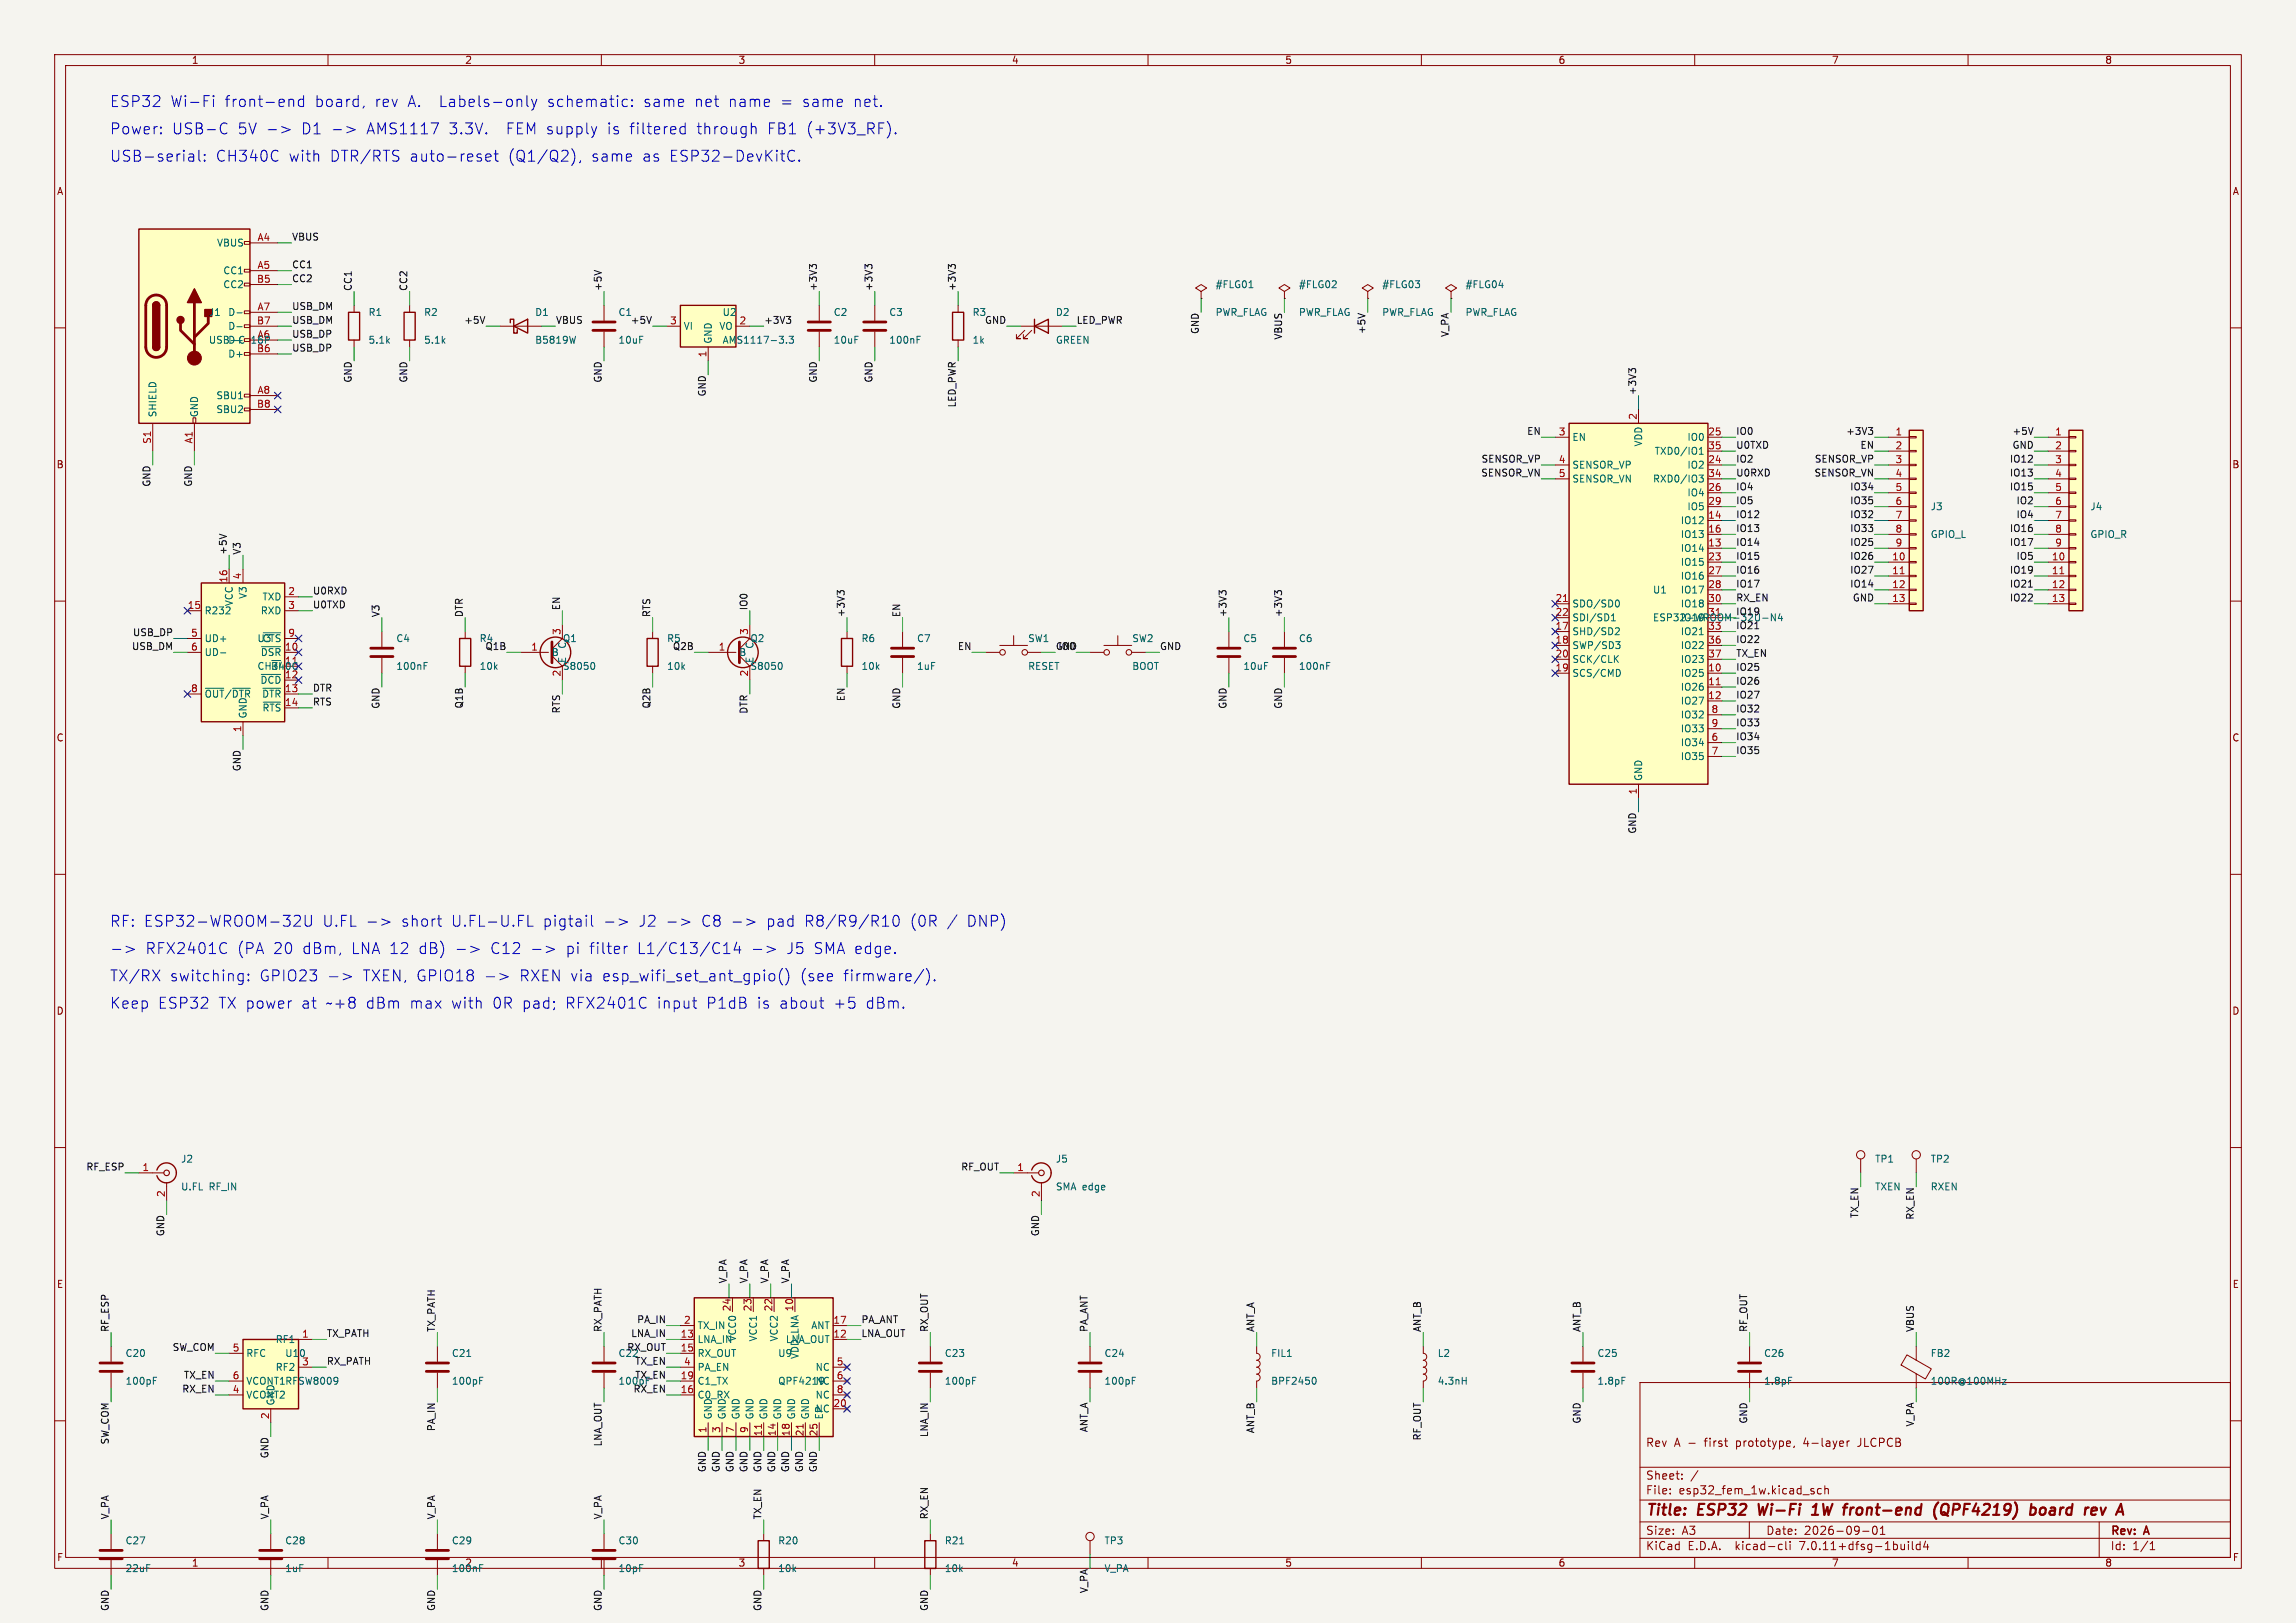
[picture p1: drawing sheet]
<svg xmlns="http://www.w3.org/2000/svg" width="420mm" height="297mm" viewBox="0 0 420 297" stroke-linecap="round" stroke-linejoin="round" font-family="sans-serif">
<defs><g id="words">
<g font-size="2.8" fill="#0000c2">
<text x="20" y="19.8">ESP32</text>
<text x="31.1" y="19.8">Wi-Fi</text>
<text x="41.1" y="19.8">front-end</text>
<text x="57.6" y="19.8">board,</text>
<text x="68.6" y="19.8">rev</text>
<text x="74.7" y="19.8">A.</text>
<text x="80.5" y="19.8">Labels-only</text>
<text x="100.4" y="19.8">schematic:</text>
<text x="118" y="19.8">same</text>
<text x="127.4" y="19.8">net</text>
<text x="133.7" y="19.8">name</text>
<text x="143.3" y="19.8">=</text>
<text x="147.3" y="19.8">same</text>
<text x="156.7" y="19.8">net.</text>
<text x="20" y="29.8">USB-serial:</text>
<text x="20" y="24.7">Power:</text>
<text x="31.4" y="24.7">USB-C</text>
<text x="39.4" y="29.8">CH340C</text>
<text x="43.4" y="24.7">5V -&gt;</text>
<text x="52.8" y="29.8">with</text>
<text x="55.2" y="24.7">D1 -&gt;</text>
<text x="60.4" y="29.8">DTR/RTS</text>
<text x="67.2" y="24.7">AMS1117</text>
<text x="75" y="29.8">auto-reset</text>
<text x="82.3" y="24.7">3.3V.</text>
<text x="92.9" y="24.7">FEM supply</text>
<text x="93" y="29.8">(Q1/Q2),</text>
<text x="108.3" y="29.8">same</text>
<text x="111.5" y="24.7">is</text>
<text x="115.6" y="24.7">filtered</text>
<text x="117.7" y="29.8">as</text>
<text x="122.7" y="29.8">ESP32-DevKitC.</text>
<text x="128" y="24.7">through</text>
<text x="141" y="24.7">FB1</text>
<text x="148.2" y="24.7">(+3V3_RF).</text>
<text x="20" y="169.7">RF: ESP32-WROOM-32U</text>
<text x="59" y="169.7">U.FL -&gt;</text>
<text x="73.5" y="169.7">short</text>
<text x="82.7" y="169.7">U.FL-U.FL</text>
<text x="99.5" y="169.7">pigtail</text>
<text x="117.1" y="169.7">J2</text>
<text x="128.7" y="169.7">C8 -&gt;</text>
<text x="140.7" y="169.7">pad</text>
<text x="147.7" y="169.7">R8/R9/R10</text>
<text x="167.1" y="169.7">(0R</text>
<text x="173.9" y="169.7">/</text>
<text x="177.6" y="169.7">DNP)</text>
<text x="20" y="179.7">TX/RX</text>
<text x="26.5" y="174.7">RFX2401C</text>
<text x="31" y="179.7">switching:</text>
<text x="43.4" y="174.7">(PA</text>
<text x="47.4" y="179.7">GPIO23</text>
<text x="50" y="174.7">20</text>
<text x="55.4" y="174.7">dBm,</text>
<text x="64.4" y="174.7">LNA 12</text>
<text x="66.4" y="179.7">TXEN, GPIO18</text>
<text x="76.8" y="174.7">dB)</text>
<text x="90" y="174.7">C12</text>
<text x="95.3" y="179.7">RXEN via</text>
<text x="104" y="174.7">pi</text>
<text x="108.3" y="174.7">filter</text>
<text x="110.5" y="179.7">esp_wifi_set_ant_gpio()</text>
<text x="117.1" y="174.7">L1/C13/C14</text>
<text x="144.6" y="174.7">J5</text>
<text x="146.8" y="179.7">(see</text>
<text x="149.6" y="174.7">SMA edge.</text>
<text x="154.7" y="179.7">firmware/).</text>
<text x="20" y="184.7">Keep</text>
<text x="28.8" y="184.7">ESP32</text>
<text x="39.9" y="184.7">TX power</text>
<text x="55.2" y="184.7">at</text>
<text x="59.7" y="184.7">~+8</text>
<text x="67.1" y="184.7">dBm</text>
<text x="75.2" y="184.7">max</text>
<text x="82.8" y="184.7">with</text>
<text x="90.4" y="184.7">0R pad;</text>
<text x="103.9" y="184.7">RFX2401C</text>
<text x="120.7" y="184.7">input</text>
<text x="129.8" y="184.7">P1dB</text>
<text x="139.1" y="184.7">is</text>
<text x="143.2" y="184.7">about</text>
<text x="153.2" y="184.7">+5</text>
<text x="159.2" y="184.7">dBm.</text>
</g>
<g font-size="2.8" fill="#840000">
<text x="301" y="277.9">Title:</text>
<text x="310.6" y="277.9">ESP32</text>
<text x="322.5" y="277.9">Wi-Fi</text>
<text x="333.2" y="277.9">1W</text>
<text x="339.7" y="277.9">front-end</text>
<text x="357" y="277.9">(QPF4219)</text>
<text x="375.4" y="277.9">board</text>
</g>
<g font-size="2.1" fill="#840000">
<text x="301" y="265">Rev</text>
<text x="306.2" y="265">A -</text>
<text x="312" y="265">first</text>
<text x="317.8" y="265">prototype,</text>
<text x="330.3" y="265">4-layer</text>
<text x="340.4" y="265">JLCPCB</text>
<text x="301" y="273.7">File:</text>
<text x="301" y="271">Sheet:</text>
<text x="307.1" y="273.7">esp32_fem_1w.kicad_sch</text>
<text x="301" y="281.1">Size:</text>
<text x="307.6" y="281.1">A3</text>
<text x="323" y="281.1">Date:</text>
<text x="330" y="281.1">2026-09-01</text>
<text x="386" y="281.3">Rev:</text>
<text x="392.4" y="281.3">A</text>
<text x="301" y="283.9">KiCad</text>
<text x="308.7" y="283.9">E.D.A.</text>
<text x="317.6" y="283.9">kicad-cli</text>
<text x="329.5" y="283.9">7.0.11+dfsg-1build4</text>
<text x="386" y="283.9">Id:</text>
<text x="390.1" y="283.9">1/1</text>
</g>
<g font-size="1.8" fill="#840000">
<text x="35" y="11.9">1</text>
<text x="85" y="11.9">2</text>
<text x="135" y="11.9">3</text>
<text x="185" y="11.9">4</text>
<text x="235" y="11.9">5</text>
<text x="285" y="11.9">6</text>
<text x="335" y="11.9">7</text>
<text x="385" y="11.9">8</text>
<text x="10.3" y="35.9">A</text>
<text x="408.3" y="35.9">A</text>
<text x="10.3" y="85.9">B</text>
<text x="408.2" y="85.9">B</text>
<text x="10.3" y="135.9">C</text>
<text x="408.2" y="135.9">C</text>
<text x="10.3" y="185.9">D</text>
<text x="408.2" y="185.9">D</text>
<text x="10.3" y="235.9">E</text>
<text x="408.3" y="235.9">E</text>
<text x="10.3" y="285.9">F</text>
<text x="35" y="286.9">1</text>
<text x="135" y="286.9">3</text>
<text x="185" y="286.9">4</text>
<text x="235" y="286.9">5</text>
<text x="285" y="286.9">6</text>
<text x="335" y="286.9">7</text>
<text x="385" y="286.9">8</text>
<text x="408.3" y="285.9">F</text>
</g>
<g font-size="1.8" fill="#006464">
<text x="39.6" y="45.3">VBUS</text>
<text x="40.8" y="50.4">CC1</text>
<text x="40.8" y="52.9">CC2</text>
<text x="222.3" y="52.9">#FLG01</text>
<text x="237.5" y="52.9">#FLG02</text>
<text x="252.7" y="52.9">#FLG03</text>
<text x="268" y="52.9">#FLG04</text>
<text x="38.1" y="58">J1</text>
<text x="41.7" y="58">D-</text>
<text x="67.3" y="58">R1</text>
<text x="77.5" y="58">R2</text>
<text x="97.8" y="58">D1</text>
<text x="113" y="58">C1</text>
<text x="132.1" y="58">U2</text>
<text x="152.4" y="58">C2</text>
<text x="162.6" y="58">C3</text>
<text x="193" y="58">D2</text>
<text x="222.3" y="58">PWR_FLAG</text>
<text x="237.5" y="58">PWR_FLAG</text>
<text x="252.7" y="58">PWR_FLAG</text>
<text x="268" y="58">PWR_FLAG</text>
<text x="38.1" y="63.1">USB-C</text>
<text x="41.7" y="63.1">D+</text>
<text x="41.7" y="65.6">D+</text>
<text x="41.7" y="60.6">D-</text>
<text x="45.9" y="63.1">16P</text>
<text x="46.9" y="64.5">B6</text>
<text x="47" y="62">A6</text>
<text x="67.3" y="63.1">5.1k</text>
<text x="77.5" y="63.1">5.1k</text>
<text x="97.8" y="63.1">B5819W</text>
<text x="113" y="63.1">10uF</text>
<text x="125" y="60.6">VI</text>
<text x="130.4" y="63" transform="rotate(-90 130.4 63)">GND</text>
<text x="131.5" y="60.6">VO</text>
<text x="132.1" y="63.1">AMS1117-3.3</text>
<text x="152.4" y="63.1">10uF</text>
<text x="162.6" y="63.1">100nF</text>
<text x="177.8" y="63.1">1k</text>
<text x="193" y="63.1">GREEN</text>
<text x="28.8" y="76.5" transform="rotate(-90 28.8 76.5)">SHIELD</text>
<text x="36.4" y="76.5" transform="rotate(-90 36.4 76.5)">GND</text>
<text x="39.5" y="73.3">SBU1</text>
<text x="39.5" y="75.8">SBU2</text>
<text x="287.5" y="80.9">EN</text>
<text x="300.6" y="81.8" transform="rotate(-90 300.6 81.8)">VDD</text>
<text x="302.6" y="83.4">TXD0/IO1</text>
<text x="308.6" y="80.9">IO0</text>
<text x="287.5" y="86">SENSOR_VP</text>
<text x="287.5" y="88.5">SENSOR_VN</text>
<text x="302.3" y="88.5">RXD0/IO3</text>
<text x="308.6" y="86">IO2</text>
<text x="308.6" y="91">IO4</text>
<text x="308.6" y="93.6">IO5</text>
<text x="353.1" y="93.6">J3</text>
<text x="382.3" y="93.6">J4</text>
<text x="307.4" y="101.2">IO14</text>
<text x="307.4" y="96.1">IO12</text>
<text x="307.4" y="98.7">IO13</text>
<text x="353.1" y="98.7">GPIO_L</text>
<text x="382.3" y="98.7">GPIO_R</text>
<text x="307.4" y="103.7">IO15</text>
<text x="307.4" y="106.3">IO16</text>
<text x="37.3" y="112.6">R232</text>
<text x="42.8" y="111" transform="rotate(-90 42.8 111)">VCC</text>
<text x="45.3" y="109.7" transform="rotate(-90 45.3 109.7)">V3</text>
<text x="47.6" y="112.6">RXD</text>
<text x="47.9" y="110.1">TXD</text>
<text x="287.5" y="111.4">SDO/SD0</text>
<text x="287.5" y="113.9">SDI/SD1</text>
<text x="302.3" y="108.8">U1</text>
<text x="307.4" y="108.8">IO17</text>
<text x="307.4" y="111.4">IO18</text>
<text x="307.4" y="113.9">IO19</text>
<text x="312.4" y="112.8">31</text>
<text x="37.3" y="117.7">UD+</text>
<text x="47" y="117.7">U3</text>
<text x="47.9" y="117.7">~{CTS}</text>
<text x="72.4" y="117.7">C4</text>
<text x="102.9" y="117.7">Q1</text>
<text x="103.7" y="118.8" transform="rotate(-90 103.7 118.8)">C</text>
<text x="137.2" y="117.7">Q2</text>
<text x="138" y="118.8" transform="rotate(-90 138 118.8)">C</text>
<text x="157.5" y="117.7">R6</text>
<text x="167.6" y="117.7">C7</text>
<text x="188" y="117.7">SW1</text>
<text x="207" y="117.7">SW2</text>
<text x="227.3" y="117.7">C5</text>
<text x="237.5" y="117.7">C6</text>
<text x="287.5" y="116.4">SHD/SD2</text>
<text x="287.5" y="119">SWP/SD3</text>
<text x="307.4" y="116.4">IO21</text>
<text x="307.4" y="119">IO22</text>
<text x="312.4" y="115.3">33</text>
<text x="37.3" y="120.2">UD-</text>
<text x="47" y="122.8">CH340C</text>
<text x="47.5" y="125.3">~{DCD}</text>
<text x="47.6" y="120.2">~{DSR}</text>
<text x="49.5" y="122.8">~{RI}</text>
<text x="52" y="121.7">11</text>
<text x="52" y="124.2">12</text>
<text x="72.4" y="122.8">100nF</text>
<text x="87.6" y="122.8">10k</text>
<text x="100.8" y="120.2">B</text>
<text x="102.9" y="122.8">S8050</text>
<text x="103.7" y="121.4" transform="rotate(-90 103.7 121.4)">E</text>
<text x="121.9" y="122.8">10k</text>
<text x="135.1" y="120.2">B</text>
<text x="137.2" y="122.8">S8050</text>
<text x="138" y="121.4" transform="rotate(-90 138 121.4)">E</text>
<text x="157.5" y="122.8">10k</text>
<text x="167.6" y="122.8">1uF</text>
<text x="188" y="122.8">RESET</text>
<text x="207" y="122.8">BOOT</text>
<text x="227.3" y="122.8">10uF</text>
<text x="237.5" y="122.8">100nF</text>
<text x="287.5" y="124.1">SCS/CMD</text>
<text x="287.5" y="121.5">SCK/CLK</text>
<text x="307.4" y="124.1">IO25</text>
<text x="307.4" y="121.5">IO23</text>
<text x="37.3" y="127.9">~{OUT}/~{DTR}</text>
<text x="45.3" y="131.6" transform="rotate(-90 45.3 131.6)">GND</text>
<text x="47.9" y="127.9">~{DTR}</text>
<text x="47.9" y="130.4">~{RTS}</text>
<text x="307.4" y="126.6">IO26</text>
<text x="307.4" y="129.1">IO27</text>
<text x="307.4" y="131.7">IO32</text>
<text x="307.4" y="136.8">IO34</text>
<text x="307.4" y="134.2">IO33</text>
<text x="300.6" y="143" transform="rotate(-90 300.6 143)">GND</text>
<text x="307.4" y="139.3">IO35</text>
<text x="33" y="213">J2</text>
<text x="193" y="213">J5</text>
<text x="342.9" y="213">TP1</text>
<text x="353.1" y="213">TP2</text>
<text x="33" y="218">U.FL</text>
<text x="38.3" y="218">RF_IN</text>
<text x="193" y="218">SMA edge</text>
<text x="342.9" y="218">TXEN</text>
<text x="353.1" y="218">RXEN</text>
<text x="50.3" y="246">RF1</text>
<text x="127.5" y="246">LNA_IN</text>
<text x="127.5" y="243.4">TX_IN</text>
<text x="134.8" y="245.6" transform="rotate(-90 134.8 245.6)">VCC0</text>
<text x="138.7" y="245.6" transform="rotate(-90 138.7 245.6)">VCC1</text>
<text x="142.5" y="245.6" transform="rotate(-90 142.5 245.6)">VCC2</text>
<text x="143.6" y="246">LNA_OUT</text>
<text x="148.3" y="243.4">ANT</text>
<text x="22.9" y="248.5">C20</text>
<text x="45" y="248.5">RFC</text>
<text x="50.3" y="251.1">RF2</text>
<text x="52.1" y="248.5">U10</text>
<text x="55.2" y="249.9">3</text>
<text x="82.6" y="248.5">C21</text>
<text x="113" y="248.5">C22</text>
<text x="127.5" y="248.5">RX_OUT</text>
<text x="127.5" y="251.1">PA_EN</text>
<text x="142.2" y="248.5">U9</text>
<text x="146.3" y="248.8" transform="rotate(-90 146.3 248.8)">VDD_LNA</text>
<text x="149.1" y="251.1">NC</text>
<text x="172.7" y="248.5">C23</text>
<text x="201.9" y="248.5">C24</text>
<text x="232.4" y="248.5">FIL1</text>
<text x="262.9" y="248.5">L2</text>
<text x="292.1" y="248.5">C25</text>
<text x="322.6" y="248.5">C26</text>
<text x="353.1" y="248.5">FB2</text>
<text x="22.9" y="253.6">100pF</text>
<text x="45" y="256.1">VCONT2</text>
<text x="45" y="253.6">VCONT1RFSW8009</text>
<text x="50.4" y="257.3" transform="rotate(-90 50.4 257.3)">GND</text>
<text x="82.6" y="253.6">100pF</text>
<text x="127.5" y="256.1">C0_RX</text>
<text x="127.5" y="253.6">C1_TX</text>
<text x="142.2" y="253.6">QPF4219NC</text>
<text x="149.1" y="256.1">NC</text>
<text x="172.7" y="253.6">100pF</text>
<text x="201.9" y="253.6">100pF</text>
<text x="232.4" y="253.6">BPF2450</text>
<text x="262.9" y="253.6">4.3nH</text>
<text x="292.1" y="253.6">1.8pF</text>
<text x="322.6" y="253.6">1.8pF</text>
<text x="353.1" y="253.6">100R@100MHz</text>
<text x="130.4" y="259.8" transform="rotate(-90 130.4 259.8)">GND</text>
<text x="132.9" y="259.8" transform="rotate(-90 132.9 259.8)">GND</text>
<text x="135.5" y="259.8" transform="rotate(-90 135.5 259.8)">GND</text>
<text x="138" y="259.8" transform="rotate(-90 138 259.8)">GND</text>
<text x="140.6" y="259.8" transform="rotate(-90 140.6 259.8)">GND</text>
<text x="143.1" y="259.8" transform="rotate(-90 143.1 259.8)">GND</text>
<text x="145.6" y="259.8" transform="rotate(-90 145.6 259.8)">GND</text>
<text x="148.2" y="259.8" transform="rotate(-90 148.2 259.8)">GND</text>
<text x="149.1" y="258.7">NC</text>
<text x="150.7" y="259.8" transform="rotate(-90 150.7 259.8)">EP</text>
<text x="22.9" y="282.8">C27</text>
<text x="22.9" y="287.9">22uF</text>
<text x="52.1" y="287.9">1uF</text>
<text x="52.1" y="282.8">C28</text>
<text x="82.6" y="287.9">100nF</text>
<text x="82.6" y="282.8">C29</text>
<text x="85" y="286.9">2</text>
<text x="113" y="282.8">C30</text>
<text x="113" y="287.9">10pF</text>
<text x="142.2" y="287.9">10k</text>
<text x="142.2" y="282.8">R20</text>
<text x="172.7" y="287.9">10k</text>
<text x="172.7" y="282.8">R21</text>
<text x="201.9" y="282.8">TP3</text>
<text x="201.9" y="287.9">V_PA</text>
</g>
<g font-size="1.8" fill="#a90000">
<text x="47" y="44.2">A4</text>
<text x="46.9" y="51.8">B5</text>
<text x="47" y="49.3">A5</text>
<text x="46.9" y="59.4">B7</text>
<text x="47" y="56.9">A7</text>
<text x="122.5" y="59.4">3</text>
<text x="135.2" y="59.4">2</text>
<text x="129.3" y="65.5" transform="rotate(-90 129.3 65.5)">1</text>
<text x="46.9" y="74.7">B8</text>
<text x="47" y="72.1">A8</text>
<text x="299.5" y="76.9" transform="rotate(-90 299.5 76.9)">2</text>
<text x="27.7" y="81.3" transform="rotate(-90 27.7 81.3)">S1</text>
<text x="35.3" y="81.3" transform="rotate(-90 35.3 81.3)">A1</text>
<text x="285" y="79.8">3</text>
<text x="312.4" y="79.8">25</text>
<text x="312.4" y="82.3">35</text>
<text x="346.6" y="79.8">1</text>
<text x="346.6" y="82.3">2</text>
<text x="375.8" y="79.8">1</text>
<text x="375.8" y="82.3">2</text>
<text x="285" y="84.8">4</text>
<text x="285" y="87.4">5</text>
<text x="312.4" y="84.8">24</text>
<text x="312.4" y="89.9">26</text>
<text x="312.4" y="87.4">34</text>
<text x="346.6" y="84.8">3</text>
<text x="346.6" y="87.4">4</text>
<text x="346.6" y="89.9">5</text>
<text x="375.8" y="84.8">3</text>
<text x="375.8" y="87.4">4</text>
<text x="375.8" y="89.9">5</text>
<text x="312.4" y="95">14</text>
<text x="312.4" y="92.5">29</text>
<text x="346.6" y="92.5">6</text>
<text x="346.6" y="95">7</text>
<text x="375.8" y="92.5">6</text>
<text x="375.8" y="95">7</text>
<text x="312.4" y="100.1">13</text>
<text x="312.4" y="97.5">16</text>
<text x="346.6" y="97.5">8</text>
<text x="346.6" y="100.1">9</text>
<text x="375.8" y="97.5">8</text>
<text x="375.8" y="100.1">9</text>
<text x="41.7" y="106.7" transform="rotate(-90 41.7 106.7)">16</text>
<text x="44.2" y="106.1" transform="rotate(-90 44.2 106.1)">4</text>
<text x="312.4" y="102.6">23</text>
<text x="312.4" y="105.2">27</text>
<text x="312.4" y="107.7">28</text>
<text x="346" y="102.6">10</text>
<text x="346" y="105.2">11</text>
<text x="346" y="107.7">12</text>
<text x="375.2" y="102.6">10</text>
<text x="375.2" y="105.2">11</text>
<text x="375.2" y="107.7">12</text>
<text x="34.2" y="111.5">15</text>
<text x="52.6" y="109">2</text>
<text x="52.6" y="111.5">3</text>
<text x="284.4" y="110.2">21</text>
<text x="284.4" y="112.8">22</text>
<text x="312.4" y="110.2">30</text>
<text x="346" y="110.2">13</text>
<text x="375.2" y="110.2">13</text>
<text x="34.9" y="116.6">5</text>
<text x="34.9" y="119.1">6</text>
<text x="52" y="119.1">10</text>
<text x="52.6" y="116.6">9</text>
<text x="97.1" y="119.1">1</text>
<text x="102.6" y="116.3" transform="rotate(-90 102.6 116.3)">3</text>
<text x="131.4" y="119.1">1</text>
<text x="136.9" y="116.3" transform="rotate(-90 136.9 116.3)">3</text>
<text x="284.4" y="115.3">17</text>
<text x="284.4" y="117.9">18</text>
<text x="312.4" y="117.9">36</text>
<text x="102.6" y="123.9" transform="rotate(-90 102.6 123.9)">2</text>
<text x="136.9" y="123.9" transform="rotate(-90 136.9 123.9)">2</text>
<text x="284.4" y="122.9">19</text>
<text x="284.4" y="120.4">20</text>
<text x="312.4" y="122.9">10</text>
<text x="312.4" y="125.5">11</text>
<text x="312.4" y="120.4">37</text>
<text x="34.9" y="126.7">8</text>
<text x="52" y="126.7">13</text>
<text x="52" y="129.3">14</text>
<text x="312.4" y="128">12</text>
<text x="313" y="130.6">8</text>
<text x="44.2" y="134.1" transform="rotate(-90 44.2 134.1)">1</text>
<text x="313" y="135.6">6</text>
<text x="313" y="133.1">9</text>
<text x="313" y="138.2">7</text>
<text x="299.5" y="145.5" transform="rotate(-90 299.5 145.5)">1</text>
<text x="26" y="214.4">1</text>
<text x="186" y="214.4">1</text>
<text x="30.2" y="219.1" transform="rotate(-90 30.2 219.1)">2</text>
<text x="190.2" y="219.1" transform="rotate(-90 190.2 219.1)">2</text>
<text x="55.2" y="244.9">1</text>
<text x="124.4" y="244.9">13</text>
<text x="125" y="242.3">2</text>
<text x="133.7" y="240.1" transform="rotate(-90 133.7 240.1)">24</text>
<text x="137.5" y="240.1" transform="rotate(-90 137.5 240.1)">23</text>
<text x="141.3" y="240.1" transform="rotate(-90 141.3 240.1)">22</text>
<text x="145.2" y="240.1" transform="rotate(-90 145.2 240.1)">10</text>
<text x="152.4" y="244.9">12</text>
<text x="152.4" y="242.3">17</text>
<text x="42.5" y="247.4">5</text>
<text x="124.4" y="247.4">15</text>
<text x="125" y="249.9">4</text>
<text x="153" y="249.9">5</text>
<text x="42.5" y="255">4</text>
<text x="42.5" y="252.5">6</text>
<text x="124.4" y="255">16</text>
<text x="124.4" y="252.5">19</text>
<text x="152.4" y="257.6">20</text>
<text x="153" y="252.5">6</text>
<text x="153" y="255">8</text>
<text x="49.3" y="259.8" transform="rotate(-90 49.3 259.8)">2</text>
<text x="129.3" y="262.3" transform="rotate(-90 129.3 262.3)">1</text>
<text x="131.8" y="262.3" transform="rotate(-90 131.8 262.3)">3</text>
<text x="134.4" y="262.3" transform="rotate(-90 134.4 262.3)">7</text>
<text x="136.9" y="262.3" transform="rotate(-90 136.9 262.3)">9</text>
<text x="139.4" y="262.9" transform="rotate(-90 139.4 262.9)">11</text>
<text x="142" y="262.9" transform="rotate(-90 142 262.9)">14</text>
<text x="144.5" y="262.9" transform="rotate(-90 144.5 262.9)">18</text>
<text x="147.1" y="262.9" transform="rotate(-90 147.1 262.9)">21</text>
<text x="149.6" y="262.9" transform="rotate(-90 149.6 262.9)">25</text>
</g>
<g font-size="1.8" fill="#0f0f0f">
<text x="53.3" y="44.1">VBUS</text>
<text x="53.3" y="51.7">CC2</text>
<text x="53.3" y="49.2">CC1</text>
<text x="64.4" y="53.3" transform="rotate(-90 64.4 53.3)">CC1</text>
<text x="74.6" y="53.3" transform="rotate(-90 74.6 53.3)">CC2</text>
<text x="110.1" y="53.3" transform="rotate(-90 110.1 53.3)">+5V</text>
<text x="149.5" y="53.3" transform="rotate(-90 149.5 53.3)">+3V3</text>
<text x="159.7" y="53.3" transform="rotate(-90 159.7 53.3)">+3V3</text>
<text x="174.9" y="53.3" transform="rotate(-90 174.9 53.3)">+3V3</text>
<text x="53.3" y="59.3">USB_DM</text>
<text x="53.3" y="56.8">USB_DM</text>
<text x="84.8" y="59.3">+5V</text>
<text x="101.6" y="59.3">VBUS</text>
<text x="115.3" y="59.3">+5V</text>
<text x="139.7" y="59.3">+3V3</text>
<text x="177.8" y="58">R3</text>
<text x="180.1" y="59.3">GND</text>
<text x="196.8" y="59.3">LED_PWR</text>
<text x="53.3" y="64.4">USB_DP</text>
<text x="53.3" y="61.9">USB_DP</text>
<text x="219.4" y="61.2" transform="rotate(-90 219.4 61.2)">GND</text>
<text x="234.6" y="62.3" transform="rotate(-90 234.6 62.3)">VBUS</text>
<text x="249.8" y="61.2" transform="rotate(-90 249.8 61.2)">+5V</text>
<text x="265.1" y="61.8" transform="rotate(-90 265.1 61.8)">V_PA</text>
<text x="64.4" y="70.1" transform="rotate(-90 64.4 70.1)">GND</text>
<text x="74.6" y="70.1" transform="rotate(-90 74.6 70.1)">GND</text>
<text x="110.1" y="70.1" transform="rotate(-90 110.1 70.1)">GND</text>
<text x="149.5" y="70.1" transform="rotate(-90 149.5 70.1)">GND</text>
<text x="159.7" y="70.1" transform="rotate(-90 159.7 70.1)">GND</text>
<text x="129.2" y="72.7" transform="rotate(-90 129.2 72.7)">GND</text>
<text x="174.9" y="74.6" transform="rotate(-90 174.9 74.6)">LED_PWR</text>
<text x="299.4" y="72.4" transform="rotate(-90 299.4 72.4)">+3V3</text>
<text x="279.3" y="79.7">EN</text>
<text x="317.5" y="82.2">U0TXD</text>
<text x="317.5" y="79.7">IO0</text>
<text x="337.6" y="79.7">+3V3</text>
<text x="340.2" y="82.2">EN</text>
<text x="368" y="79.7">+5V</text>
<text x="368" y="82.2">GND</text>
<text x="27.6" y="89.2" transform="rotate(-90 27.6 89.2)">GND</text>
<text x="35.2" y="89.2" transform="rotate(-90 35.2 89.2)">GND</text>
<text x="270.9" y="87.3">SENSOR_VN</text>
<text x="270.9" y="84.7">SENSOR_VP</text>
<text x="317.5" y="89.8">IO4</text>
<text x="317.5" y="87.3">U0RXD</text>
<text x="317.5" y="84.7">IO2</text>
<text x="331.8" y="87.3">SENSOR_VN</text>
<text x="331.9" y="84.7">SENSOR_VP</text>
<text x="338.3" y="89.8">IO34</text>
<text x="367.6" y="87.3">IO13</text>
<text x="367.6" y="89.8">IO15</text>
<text x="367.6" y="84.7">IO12</text>
<text x="317.5" y="94.9">IO12</text>
<text x="317.5" y="92.4">IO5</text>
<text x="338.3" y="92.4">IO35</text>
<text x="338.3" y="94.9">IO32</text>
<text x="368.8" y="92.4">IO2</text>
<text x="368.8" y="94.9">IO4</text>
<text x="41.6" y="101.6" transform="rotate(-90 41.6 101.6)">+5V</text>
<text x="44.1" y="101.6" transform="rotate(-90 44.1 101.6)">V3</text>
<text x="317.5" y="97.4">IO13</text>
<text x="317.5" y="100">IO14</text>
<text x="338.3" y="97.4">IO33</text>
<text x="338.3" y="100">IO25</text>
<text x="367.6" y="100">IO17</text>
<text x="367.6" y="97.4">IO16</text>
<text x="317.5" y="105.1">IO16</text>
<text x="317.5" y="107.6">IO17</text>
<text x="317.5" y="102.5">IO15</text>
<text x="338.3" y="105.1">IO27</text>
<text x="338.3" y="107.6">IO14</text>
<text x="338.3" y="102.5">IO26</text>
<text x="367.6" y="105.1">IO19</text>
<text x="367.6" y="107.6">IO21</text>
<text x="368.8" y="102.5">IO5</text>
<text x="57.1" y="111.4">U0TXD</text>
<text x="57.1" y="108.9">U0RXD</text>
<text x="69.5" y="113" transform="rotate(-90 69.5 113)">V3</text>
<text x="84.7" y="113" transform="rotate(-90 84.7 113)">DTR</text>
<text x="102.5" y="111.8" transform="rotate(-90 102.5 111.8)">EN</text>
<text x="119" y="113" transform="rotate(-90 119 113)">RTS</text>
<text x="136.8" y="111.8" transform="rotate(-90 136.8 111.8)">IO0</text>
<text x="154.6" y="113" transform="rotate(-90 154.6 113)">+3V3</text>
<text x="164.8" y="113" transform="rotate(-90 164.8 113)">EN</text>
<text x="224.4" y="113" transform="rotate(-90 224.4 113)">+3V3</text>
<text x="234.6" y="113" transform="rotate(-90 234.6 113)">+3V3</text>
<text x="317.5" y="110.1">RX_EN</text>
<text x="317.5" y="112.7">IO19</text>
<text x="338.8" y="110.1">GND</text>
<text x="367.6" y="110.1">IO22</text>
<text x="24" y="119">USB_DM</text>
<text x="24.2" y="116.5">USB_DP</text>
<text x="87.6" y="117.7">R4</text>
<text x="88.7" y="119">Q1B</text>
<text x="121.9" y="117.7">R5</text>
<text x="123" y="119">Q2B</text>
<text x="175.1" y="119">EN</text>
<text x="193.5" y="119">IO0</text>
<text x="212.1" y="119">GND</text>
<text x="317.5" y="115.2">IO21</text>
<text x="317.5" y="117.8">IO22</text>
<text x="317.5" y="122.8">IO25</text>
<text x="317.5" y="125.4">IO26</text>
<text x="317.5" y="120.3">TX_EN</text>
<text x="57.1" y="126.7">DTR</text>
<text x="57.1" y="129.2">RTS</text>
<text x="69.5" y="129.8" transform="rotate(-90 69.5 129.8)">GND</text>
<text x="84.7" y="129.7" transform="rotate(-90 84.7 129.7)">Q1B</text>
<text x="102.5" y="130.7" transform="rotate(-90 102.5 130.7)">RTS</text>
<text x="119" y="129.7" transform="rotate(-90 119 129.7)">Q2B</text>
<text x="136.8" y="130.7" transform="rotate(-90 136.8 130.7)">DTR</text>
<text x="154.6" y="128.4" transform="rotate(-90 154.6 128.4)">EN</text>
<text x="164.8" y="129.8" transform="rotate(-90 164.8 129.8)">GND</text>
<text x="224.4" y="129.8" transform="rotate(-90 224.4 129.8)">GND</text>
<text x="234.6" y="129.8" transform="rotate(-90 234.6 129.8)">GND</text>
<text x="317.5" y="127.9">IO27</text>
<text x="317.5" y="130.5">IO32</text>
<text x="317.5" y="135.5">IO34</text>
<text x="317.5" y="133">IO33</text>
<text x="44.1" y="141.2" transform="rotate(-90 44.1 141.2)">GND</text>
<text x="317.5" y="138.1">IO35</text>
<text x="299.4" y="152.7" transform="rotate(-90 299.4 152.7)">GND</text>
<text x="15.7" y="214.3">RF_ESP</text>
<text x="175.7" y="214.3">RF_OUT</text>
<text x="30.1" y="226.3" transform="rotate(-90 30.1 226.3)">GND</text>
<text x="190.2" y="226.3" transform="rotate(-90 190.2 226.3)">GND</text>
<text x="340" y="223" transform="rotate(-90 340 223)">TX_EN</text>
<text x="350.2" y="223.3" transform="rotate(-90 350.2 223.3)">RX_EN</text>
<text x="133" y="234.9" transform="rotate(-90 133 234.9)">V_PA</text>
<text x="136.8" y="234.9" transform="rotate(-90 136.8 234.9)">V_PA</text>
<text x="140.6" y="234.9" transform="rotate(-90 140.6 234.9)">V_PA</text>
<text x="144.4" y="234.9" transform="rotate(-90 144.4 234.9)">V_PA</text>
<text x="20" y="243.8" transform="rotate(-90 20 243.8)">RF_ESP</text>
<text x="59.7" y="244.8">TX_PATH</text>
<text x="79.7" y="243.8" transform="rotate(-90 79.7 243.8)">TX_PATH</text>
<text x="110.1" y="243.8" transform="rotate(-90 110.1 243.8)">RX_PATH</text>
<text x="115.4" y="244.8">LNA_IN</text>
<text x="116.5" y="242.2">PA_IN</text>
<text x="157.5" y="242.2">PA_ANT</text>
<text x="157.5" y="244.8">LNA_OUT</text>
<text x="169.8" y="243.8" transform="rotate(-90 169.8 243.8)">RX_OUT</text>
<text x="199" y="243.8" transform="rotate(-90 199 243.8)">PA_ANT</text>
<text x="229.5" y="243.8" transform="rotate(-90 229.5 243.8)">ANT_A</text>
<text x="260" y="243.8" transform="rotate(-90 260 243.8)">ANT_B</text>
<text x="289.2" y="243.8" transform="rotate(-90 289.2 243.8)">ANT_B</text>
<text x="319.7" y="243.8" transform="rotate(-90 319.7 243.8)">RF_OUT</text>
<text x="350.2" y="243.8" transform="rotate(-90 350.2 243.8)">VBUS</text>
<text x="31.5" y="247.3">SW_COM</text>
<text x="59.7" y="249.8">RX_PATH</text>
<text x="114.6" y="247.3">RX_OUT</text>
<text x="116.1" y="249.8">TX_EN</text>
<text x="33.2" y="254.9">RX_EN</text>
<text x="33.5" y="252.4">TX_EN</text>
<text x="113" y="253.6">100pF</text>
<text x="115.8" y="254.9">RX_EN</text>
<text x="116.1" y="252.4">TX_EN</text>
<text x="79.7" y="262" transform="rotate(-90 79.7 262)">PA_IN</text>
<text x="169.8" y="263.1" transform="rotate(-90 169.8 263.1)">LNA_IN</text>
<text x="199" y="262.2" transform="rotate(-90 199 262.2)">ANT_A</text>
<text x="229.5" y="262.4" transform="rotate(-90 229.5 262.4)">ANT_B</text>
<text x="260" y="263.7" transform="rotate(-90 260 263.7)">RF_OUT</text>
<text x="289.2" y="260.6" transform="rotate(-90 289.2 260.6)">GND</text>
<text x="319.7" y="260.6" transform="rotate(-90 319.7 260.6)">GND</text>
<text x="350.2" y="261.2" transform="rotate(-90 350.2 261.2)">V_PA</text>
<text x="20" y="264.4" transform="rotate(-90 20 264.4)">SW_COM</text>
<text x="49.2" y="267" transform="rotate(-90 49.2 267)">GND</text>
<text x="110.1" y="264.8" transform="rotate(-90 110.1 264.8)">LNA_OUT</text>
<text x="129.2" y="269.5" transform="rotate(-90 129.2 269.5)">GND</text>
<text x="131.7" y="269.5" transform="rotate(-90 131.7 269.5)">GND</text>
<text x="134.3" y="269.5" transform="rotate(-90 134.3 269.5)">GND</text>
<text x="136.8" y="269.5" transform="rotate(-90 136.8 269.5)">GND</text>
<text x="139.4" y="269.5" transform="rotate(-90 139.4 269.5)">GND</text>
<text x="141.9" y="269.5" transform="rotate(-90 141.9 269.5)">GND</text>
<text x="144.4" y="269.5" transform="rotate(-90 144.4 269.5)">GND</text>
<text x="147" y="269.5" transform="rotate(-90 147 269.5)">GND</text>
<text x="149.5" y="269.5" transform="rotate(-90 149.5 269.5)">GND</text>
<text x="20" y="278.1" transform="rotate(-90 20 278.1)">V_PA</text>
<text x="49.2" y="278.1" transform="rotate(-90 49.2 278.1)">V_PA</text>
<text x="79.7" y="278.1" transform="rotate(-90 79.7 278.1)">V_PA</text>
<text x="110.1" y="278.1" transform="rotate(-90 110.1 278.1)">V_PA</text>
<text x="139.4" y="278.1" transform="rotate(-90 139.4 278.1)">TX_EN</text>
<text x="169.8" y="278.1" transform="rotate(-90 169.8 278.1)">RX_EN</text>
<text x="199" y="291.6" transform="rotate(-90 199 291.6)">V_PA</text>
<text x="20" y="294.9" transform="rotate(-90 20 294.9)">GND</text>
<text x="49.2" y="294.9" transform="rotate(-90 49.2 294.9)">GND</text>
<text x="79.7" y="294.9" transform="rotate(-90 79.7 294.9)">GND</text>
<text x="110.1" y="294.9" transform="rotate(-90 110.1 294.9)">GND</text>
<text x="139.4" y="294.9" transform="rotate(-90 139.4 294.9)">GND</text>
<text x="169.8" y="294.9" transform="rotate(-90 169.8 294.9)">GND</text>
</g>
<text font-size="1.8" fill="#009600" x="302.3" y="113.9">ESP32-WROOM-32U-N4</text>
</g></defs>
<path d="M0 0h420v297h-420z" fill="#f5f4ef" stroke="#f5f4ef" stroke-width=".18"/>
<g fill="none" stroke="#840000" stroke-width=".18">
<path d="M10 10h400v277h-400zM12 12h396v273h-396zM60 10v2M110 10v2M160 10v2M210 10v2M260 10v2M310 10v2M360 10v2M10 60h2M44.7 59.4h1v.5h-1zM44.7 56.9h1v.5h-1z"/>
<path d="M44.7 51.8h1v.5h-1zM44.7 49.3h1v.5h-1zM44.7 44.2h1v.5h-1zM45.7 59.7h5.1M45.7 44.5h5.1M45.7 49.5h5.1M45.7 57.2h5.1M45.7 52.1h5.1M64.8 55.9v1.3M74.9 55.9v1.3M91.4 59.7h7.7M110.5 55.9v2.8"/>
<path d="M121.9 59.7h2.6M134.6 59.7h2.6M149.9 55.9v2.8M160 55.9v2.8M175.3 55.9v1.3M186.7 59.7h7.6M219.7 53.3l1-.6-1-.6-1 .6 1 .6v1.3M219.7 54.6h.1M234.9 53.3l1.1-.6-1.1-.6-1 .6 1 .6v1.3M234.9 54.6h.1M250.2 53.3l1-.6-1-.6-1 .6 1 .6v1.3M250.2 54.6h.1"/>
<path d="M265.4 53.3l1-.6-1-.6-1 .6 1 .6v1.3M265.4 54.6h.1M408 60h2M27.9 77.5v5.1M35.3 76.5h.5v1h-.5zM35.6 77.5v5.1M44.7 74.7h1v.5h-1zM44.7 72.1h1v.5h-1zM44.7 64.5h1v.5h-1zM44.7 62h1v.5h-1zM45.7 62.2h5.1M45.7 72.4h5.1"/>
<path d="M45.7 64.8h5.1M45.7 74.9h5.1M64.8 62.2v1.3M74.9 62.2v1.3M110.5 60.7v2.8M129.5 63.5v2.5M149.9 60.7v2.8M160 60.7v2.8M175.3 62.2v1.3M187.5 60.5l-1.6 1.5h.8h-.8v-.8M188.7 60.5l-1.5 1.5h.8h-.8v-.8M299.7 74.9v2.6"/>
<path d="M349.2 79.9h1.3v.2h-1.3zM378.5 79.9h1.2v.2h-1.2zM284.5 85.1h2.5M284.5 80h2.5M284.5 87.6h2.5M312.4 95.3h2.6M312.4 97.8h2.6M312.4 85.1h2.6M312.4 80h2.6M312.4 90.2h2.6M312.4 92.7h2.6M312.4 87.6h2.6"/>
<path d="M312.4 82.6h2.6M345.4 95.3h3.8M345.4 97.8h3.8M345.4 85.1h3.8M345.4 80h3.8M345.4 90.2h3.8M345.4 92.7h3.8M345.4 87.6h3.8M345.4 82.6h3.8M349.2 97.7h1.3v.2h-1.3zM349.2 95.1h1.3v.3h-1.3zM349.2 92.6h1.3v.2h-1.3z"/>
<path d="M349.2 90h1.3v.3h-1.3zM349.2 87.5h1.3v.3h-1.3zM349.2 85h1.3v.2h-1.3zM349.2 82.4h1.3v.3h-1.3zM374.6 95.3h3.9M374.6 97.8h3.9M374.6 85.1h3.9M374.6 80h3.9M374.6 90.2h3.9M374.6 92.7h3.9M374.6 87.6h3.9M374.6 82.6h3.9"/>
<path d="M378.5 97.7h1.2v.2h-1.2zM378.5 95.1h1.2v.3h-1.2zM378.5 92.6h1.2v.2h-1.2zM378.5 90h1.2v.3h-1.2zM378.5 87.5h1.2v.3h-1.2zM378.5 85h1.2v.2h-1.2zM378.5 82.4h1.2v.3h-1.2zM10 110h2M34.3 119.4h2.5M34.3 111.8h2.5M34.3 116.8h2.5M41.9 104.1v2.6"/>
<path d="M44.4 104.1v2.6M52.1 119.4h2.5M52.1 111.8h2.5M52.1 109.2h2.5M52.1 116.8h2.5M69.8 115.6v2.8M85.1 115.6v1.2M95.2 119.4h5.1M102.9 114.3v2.5l-1.9 1.9M119.4 115.6v1.2M129.5 119.4h5.1M137.2 114.3v2.5l-1.9 1.9"/>
<path d="M154.9 115.6v1.2M165.1 115.6v2.8M180.3 119.4h2.6M182.9 118.1h5.1M185.4 116.3v1.8M188 119.4h2.5M199.4 119.4h2.5M201.9 118.1h5.1M204.5 116.3v1.8M207 119.4h2.5M224.8 115.6v2.8M234.9 115.6v2.8"/>
<path d="M284.5 115.6h2.5M284.5 118.1h2.5M284.5 110.5h2.5M284.5 113h2.5M312.4 100.3h2.6M312.4 115.6h2.6M312.4 118.1h2.6M312.4 110.5h2.6M312.4 102.9h2.6M312.4 105.4h2.6M312.4 108h2.6M345.4 100.3h3.8"/>
<path d="M345.4 110.5h3.8M345.4 102.9h3.8M345.4 105.4h3.8M345.4 108h3.8M349.2 110.4h1.3v.2h-1.3zM349.2 107.8h1.3v.3h-1.3zM349.2 105.3h1.3v.2h-1.3zM349.2 102.7h1.3v.3h-1.3zM349.2 100.2h1.3v.3h-1.3zM374.6 100.3h3.9M374.6 110.5h3.9M374.6 102.9h3.9"/>
<path d="M374.6 105.4h3.9M374.6 108h3.9M378.5 110.4h1.2v.2h-1.2zM378.5 107.8h1.2v.3h-1.2zM378.5 105.3h1.2v.2h-1.2zM378.5 102.7h1.2v.3h-1.2zM378.5 100.2h1.2v.3h-1.2zM408 110h2M34.3 127h2.5M44.4 132.1v2.5M52.1 121.9h2.5M52.1 124.5h2.5"/>
<path d="M52.1 127h2.5M52.1 129.5h2.5M69.8 120.4v2.8M85.1 121.9v1.3M101 120l1.9 1.9v2.6M119.4 121.9v1.3M135.3 120l1.9 1.9v2.6M154.9 121.9v1.3M165.1 120.4v2.8M224.8 120.4v2.8M234.9 120.4v2.8M284.5 123.2h2.5"/>
<path d="M284.5 120.7h2.5M312.4 123.2h2.6M312.4 125.7h2.6M312.4 128.3h2.6M312.4 120.7h2.6M312.4 135.9h2.6M312.4 138.4h2.6M312.4 130.8h2.6M312.4 133.4h2.6M10 160h2M299.7 143.5v2.6M408 160h2"/>
<path d="M10 210h2M25.4 214.6h4.6M30.5 216.4v3.3M185.4 214.6h4.6M190.5 216.4v3.3M340.4 212.1v2.5M350.5 212.1v2.5M408 210h2M134 237.5v2.5M137.8 237.5v2.5M141.6 237.5v2.5M145.4 237.5v2.5"/>
<path d="M10 260h2M20.3 246.4v2.8M20.3 251.2v2.8M41.9 255.3h2.5M41.9 247.6h2.5M41.9 252.7h2.5M49.5 257.8v2.5M54.6 245.1h2.5M54.6 250.2h2.5M80 246.4v2.8M80 251.2v2.8M110.5 246.4v2.8"/>
<path d="M110.5 251.2v2.8M124.5 245.1h2.5M124.5 250.2h2.5M124.5 255.3h2.5M124.5 247.6h2.5M124.5 252.7h2.5M124.5 242.6h2.5M152.4 245.1h2.5M152.4 250.2h2.5M152.4 255.3h2.5M152.4 252.7h2.5M152.4 242.6h2.5"/>
<path d="M152.4 257.8h2.5M154.6 257.4l.7 .8M154.6 249.8l.7 .8M154.6 252.3l.7 .8M154.6 254.9l.7 .8M155.3 257.4l-.7 .8M155.3 249.8l-.7 .8M155.3 252.3l-.7 .8M155.3 254.9l-.7 .8M170.2 246.4v2.8M170.2 251.2v2.8M199.4 246.4v2.8"/>
<path d="M199.4 251.2v2.8M229.9 246.4v1.2a.64 .64 0 0 1 .6 .7 .64 .64 0 0 1-.6 .6 .64 .64 0 0 1 .6 .7 .64 .64 0 0 1-.6 .6 .64 .64 0 0 1 .6 .6 .64 .64 0 0 1-.6 .7 .64 .64 0 0 1 .6 .6 .64 .64 0 0 1-.6 .6v1.3M260.3 246.4v1.2a.64 .64 0 0 1 .7 .7 .64 .64 0 0 1-.7 .6 .64 .64 0 0 1 .7 .7 .64 .64 0 0 1-.7 .6 .64 .64 0 0 1 .7 .6 .64 .64 0 0 1-.7 .7 .64 .64 0 0 1 .7 .6 .64 .64 0 0 1-.7 .6v1.3M289.6 246.4v2.8M289.6 251.2v2.8M300 253h108v32h-108zM320 246.4v2.8M320 251.2v2.8M348.8 247.9l4.5 2.6-1.1 1.8-4.4-2.5zM350.5 246.4v2.5M350.5 251.4v2.6M408 260h2"/>
<path d="M129.5 260.3v2.6M132.1 260.3v2.6M134.6 260.3v2.6M137.2 260.3v2.6M139.7 260.3v2.6M142.2 260.3v2.6M144.8 260.3v2.6M147.3 260.3v2.6M149.9 260.3v2.6M300 278.5h108M300 274.5h108M300 268.5h108"/>
<path d="M305.5 273.2v.2M305.5 272.5v.1M307.7 270.5v.2M307.7 269.8v.1M310.6 269.1l-1.3 1.9M315.4 263.7h.6M315.9 264.7h.1M320 278.5v3M328.2 264.6l-.1 .3M331.7 272.9l.2 .2-.2 .3M331.7 272.4l.1 .1M333.2 272.5l-.5-.1-.3 .3v.4l.2 .2h.6"/>
<path d="M333.8 272.5l.2-.1 .4 .1v.9M333.8 271.9v1.5M337.9 263.7v1M338.3 263.7l-.3 .1-.1 .2M342.7 279.4l.2-.1a.8 .8 0 0 1 .5 .7 .8 .8 0 0 1-.5 .8 1 1 0 0 1-.2-1.4zM343.9 279.7l.5-.4v1.5M384 278.5v6.5M20.3 280.7v2.8M20.3 285.5v2.8M49.5 280.7v2.8M49.5 285.5v2.8M60 285v2"/>
<path d="M80 280.7v2.8M80 285.5v2.8M110 285v2M110.5 280.7v2.8M110.5 285.5v2.8M139.7 280.7v1.2M139.7 287v1.3M160 285v2M170.2 280.7v1.2M170.2 287v1.3M199.4 281.9v2.6M210 285v2"/>
<path d="M260 285v2M300 281.5h108M310 285v2M325.6 282.6l.4 .1M326 283.5l-.4 .1M326.7 282.1v1.3l.2 .2M327.4 282.1v.1M327.4 282.6v1M340.7 280.2h1.2M343.9 280.8h.9M349.1 282.1v.1M349.1 282.6v1"/>
<path d="M349.8 282.1v1.3l.2 .2M351.2 282.7l-.4-.1-.3 .3v.4l.2 .2h.5M351.2 282.1v1.5M352.2 282l-.3 1.1h.9M352.6 282.6v1M360 285v2M393.3 283.6h.9M393.3 282.5l.4-.4v1.5"/>
<circle cx="183.4" cy="119.4" r=".51"/>
<circle cx="187.5" cy="119.4" r=".51"/>
<circle cx="202.4" cy="119.4" r=".51"/>
<circle cx="206.5" cy="119.4" r=".51"/>
<circle cx="340.4" cy="211.3" r=".76"/>
<circle cx="350.5" cy="211.3" r=".76"/>
<circle cx="199.4" cy="281.2" r=".76"/>
</g>
<g fill="none" stroke="#840000" stroke-width=".4">
<path d="M321.7 275.2l.2 2 .6-1.4M331.4 277.2h1.2M331.6 275.8l.7-.6-.3 2M339.1 275.9l-.4 .1M354.6 274.9a2.35 2.35 0 0 0-.4 3.1M355.4 276.7l.4 .1 .2 .3M356 277.1l.4 .3M356.2 276.9l-.2 .2M356.2 275.3a.73 .73 0 0 0-1.1 .6v1l.3 .3 .6-.1M371.7 275.9h.4l.2 .2v.7a.66 .66 0 0 1-.8 .4M373.3 276.1a.52 .52 0 0 1 .5-.2 .52 .52 0 0 1 .4 .4l-.1 .5a.55 .55 0 0 1-.5 .4 .55 .55 0 0 1-.5-.4zM384.3 275.9l.3 1.3 .6-1.3"/>
<path d="M387.1 277.2l.9-2 .4 2M387.3 276.6h1"/>
</g>
<g fill="none" stroke="#006464" stroke-width=".18">
<path d="M43.3 57.2h1M43.3 59.8h1M228.5 52.6h.7M243.6 52.6h.8M244.4 51.5v.4M274.2 52.2h.8M44.4 61.5l.2 .2M44.6 62.7l-.2 .1M105.3 61.5l-.3 1.3M143.9 62.7v.1M144.3 61.5h.8l-.4 .5 .4 .1v.6l-.2 .1-.6-.1M167.8 61.5h.6"/>
<path d="M167.8 62.1h.4M310.8 86.9h.8l-.5 .5 .4 .1v.6l-.2 .1-.5-.1M310.8 83.1h.8M310.8 82.2l.4-.3v1.2M40.3 119.5h1M47.8 118.3h3.5M48.1 115.8h3.2M294.8 113.6h.7M294.8 112.7l.3-.4v1.3M295.5 117.4h.8l-.4 .5 .4 .1v.4l-.2 .3h-.4M295.7 114.9h.4l.1 .3-.8 .9h.8M295.8 109.8a.68 .68 0 0 1 .4 .6 .68 .68 0 0 1-.4 .7"/>
<path d="M296 120l-.7 .7M310.8 116.1h.8M322.4 113.1h1M324.7 112.3v1.3l-.7-1.3v1.3M325.6 112.3l-.3 .9h.8M325.9 112.8v.8M37.6 126h3.3M42.5 126h3.3M47.8 123.4h3.5M48.1 126h3.2M48.1 128.5h3.2M54.3 121.3l.1 .1"/>
<path d="M77.6 121.8h.4M77.6 121.2h.6M108.5 121.2a.79 .79 0 0 1 0 1.3M142.8 121.2a.79 .79 0 0 1 0 1.3M242.7 121.8h.4M242.7 121.2h.6M295.5 120.5l.5 .7M296.2 122.6l.2 .4-.2 .7M28.1 252.6h.4M28.1 252h.6M61.7 252.2v.8M61.8 252.6l-.1 .1"/>
<path d="M85.4 248.2h.7M87.7 252.6h.5M87.7 252h.6M177.9 252.6h.4M177.9 252h.6M207.1 252.6h.4M207.1 252h.6M240.3 252a.68 .68 0 0 1 .5 .7 .68 .68 0 0 1-.5 .6M267.5 252.6h.7M268.2 252v1.3M296.7 252h.6M327.2 252h.6"/>
<path d="M366.3 252.5h.7l-.7 .8h.7M87.7 286.9h.5M87.7 286.3h.6M175.6 282.5h.7"/>
</g>
<g fill="none" stroke="#840000" stroke-width=".51">
<path d="M27.2 54.5a1.9 1.9 0 0 1 2.1-.4 1.9 1.9 0 0 1 1.2 1.8v7.6a1.91 1.91 0 0 1-1.9 1.9 1.91 1.91 0 0 1-1.9-1.9v-7.8l.2-.6zM33 59.2v1.3l2.6 2.5M35.6 55.4v10.1M38.1 57.9v1.3l-2.5 2.5M108.5 58.9h4M147.8 58.9h4.1M158 58.9h4.1M108.5 60.5h4M147.8 60.5h4.1M158 60.5h4.1M67.8 118.6h4.1M101 117.5v3.8"/>
<path d="M135.3 117.5v3.8M163.1 118.6h4M222.8 118.6h4M232.9 118.6h4.1M67.8 120.1h4.1M163.1 120.1h4M222.8 120.1h4M232.9 120.1h4.1M18.3 251h4.1M18.3 249.4h4.1M78 251h4M78 249.4h4"/>
<path d="M108.5 251h4M108.5 249.4h4M168.1 251h4.1M168.1 249.4h4.1M197.4 251h4M197.4 249.4h4M287.5 251h4.1M287.5 249.4h4.1M318 251h4.1M318 249.4h4.1M18.3 285.2h4.1M18.3 283.7h4.1"/>
<path d="M47.5 285.2h4.1M47.5 283.7h4.1M78 285.2h4M78 283.7h4M108.5 285.2h4M108.5 283.7h4"/>
</g>
<g fill="none" stroke="#840000" stroke-width=".25">
<path d="M25.4 41.9h20.3v35.6h-20.3zM27.9 55.9a.64 .64 0 0 1 .7-.7 .64 .64 0 0 1 .6 .7M63.8 57.2h2v5h-2zM73.9 57.2h2v5h-2zM93.3 59.1v-.7h.7v2.6h.6v-.7M94 59.7l2.5-1.3v2.6zM124.5 55.9h10.1v7.6h-10.1zM174.2 57.2h2.1v5h-2.1zM189.2 59.7l2.6-1.3v2.6zM189.2 58.4v2.6M27.9 63.5a.64 .64 0 0 0 .7 .6 .64 .64 0 0 0 .6-.6M287 77.5h25.4v66h-25.4z"/>
<path d="M349.2 78.7h2.6v33.1h-2.6zM378.5 78.7h2.5v33.1h-2.5zM36.8 106.7h15.3v25.4h-15.3zM84.1 116.8h2v5.1h-2zM118.4 116.8h2v5.1h-2zM153.9 116.8h2.1v5.1h-2.1zM28.7 214.1a1.81 1.81 0 0 1 2.8-.9 1.81 1.81 0 0 1 0 2.9 1.81 1.81 0 0 1-2.8-1M188.7 214.1a1.81 1.81 0 0 1 2.8-.9 1.81 1.81 0 0 1 0 2.9 1.81 1.81 0 0 1-2.8-1M127 237.5h25.4v25.4h-25.4zM44.4 245.1h10.2v12.7h-10.2zM138.7 281.9h2v5.1h-2zM169.2 281.9h2v5.1h-2z"/>
<circle cx="101.6" cy="119.4" r="2.8"/>
<circle cx="135.9" cy="119.4" r="2.8"/>
</g>
<g fill="#ffffc2" stroke="#ffffc2" stroke-width=".18">
<path d="M44.4 245.1h10.2v12.7h-10.2z"/>
<path d="M287 77.5h25.4v66h-25.4z"/>
<path d="M349.2 78.7h2.6v33.1h-2.6z"/>
<path d="M378.5 78.7h2.5v33.1h-2.5z"/>
<path d="M124.5 55.9h10.1v7.6h-10.1z"/>
<path d="M36.8 106.7h15.3v25.4h-15.3z"/>
<path d="M127 237.5h25.4v25.4h-25.4z"/>
<path d="M25.4 41.9h20.3v35.6h-20.3z"/>
</g>
<path d="M286 110.1h.7M347.6 105h.7M376.8 105h.7M313.9 125.3h.8M139.3 260.7v.7M146.9 260.7v.7" fill="none" stroke="#a90000" stroke-width=".18"/>
<g fill="none" stroke="#840000" stroke-width=".2">
<circle cx="30.5" cy="214.6" r=".51"/>
<circle cx="190.5" cy="214.6" r=".51"/>
</g>
<g fill="#840000" stroke="#840000" stroke-width=".25">
<path d="M27.9 63.5h1.3a.64 .64 0 0 1-.6 .6 .64 .64 0 0 1-.7-.6z"/>
<path d="M27.9 55.9h1.3v7.6h-1.3z"/>
<path d="M28.1 55.4a.64 .64 0 0 1 .7-.1 .64 .64 0 0 1 .4 .6h-1.3z"/>
<path d="M35.6 52.8l1.2 2.6h-2.5z"/>
<path d="M37.5 56.6h1.2v1.3h-1.2z"/>
<circle cx="33" cy="58.5" r=".63"/>
</g>
<circle cx="35.6" cy="65.5" r="1.27" fill="#840000" stroke="#840000" stroke-width=".18"/>
<g fill="none" stroke="#0f0f0f" stroke-width=".18">
<path d="M88.7 57.9l-.4 1.3M108.7 49.5l1.3 .4M119.2 57.9l-.5 1.3M143.9 57.9h.7l-.4 .5M144.4 58.4l.2 .2v.3l-.2 .3M148.6 48.8l-.5-.4v.8M148.6 48.6l.2-.2h.3l.2 .2M158.7 48.6l.3-.2h.3l.2 .2M158.7 48.8l-.5-.4v.8M174 48.6l.2-.2h.3l.2 .2M174 48.8l-.5-.4v.8M248.4 57.4l1.3 .4"/>
<path d="M298.4 67.9l-.5-.4v.7M298.4 67.7l.3-.2h.3l.2 .2M341.8 78.2h.8l-.5 .5M342.3 78.7l.3 .3v.3l-.3 .2M371.9 78.2l-.4 1.3M40.1 97.8l1.3 .4M153.6 108.3l.3-.2h.3l.2 .2M153.6 108.5l-.4-.4v.8M223.5 108.3l.2-.2h.3l.3 .2M223.5 108.5l-.5-.4v.8M233.7 108.5l-.5-.4v.8M233.7 108.3l.2-.2h.3l.2 .2"/>
<path d="M321 115.1h.7M371 107.4h.8"/>
</g>
<g fill="none" stroke="#0000c2" stroke-width=".18">
<path d="M39.1 17.5v.2M39.1 18.2v1.3M39.1 17.5l-.1 .1 .1 .1M39.1 17.5v.1v.1M53 18.3l.1-.1 .5 .1 .1 1.2M55.5 18.3l-.5-.1-.4 .3v.6l.2 .3 .2 .1 .5-.1M55.5 17.5v2M66.6 19.4l-.2 .4M96.4 17.5v1.7l.3 .3M97.2 18.2l.5 1.3M97.7 19.5l-.2 .5-.3 .2M98.2 18.2l-.5 1.3"/>
<path d="M114.2 18.2l.6 .1M114.8 19.4l-.6 .1M115.6 19.3l.1 .1-.1 .1M115.6 19.3l-.1 .1 .1 .1M115.6 18.3v.2M115.6 19.3v.2M115.6 18.3l.1 .1-.1 .1M115.6 18.3l-.1 .1 .1 .1M29.4 24.3l.1 .1-.1 .1M29.4 24.3l-.1 .1 .1 .1M29.4 23.3v.1M29.4 24.3v.2"/>
<path d="M29.4 23.3l.1 .1h-.1M29.4 23.3l-.1 .1h.1M34.8 28.2l.5 .1 .1 1.2M35.4 29.4l-.6 .1M35.4 28.6l-.6 .1M36.4 27.5v1.7l.3 .3M37.4 29.3l.1 .1-.1 .1M37.4 29.3l-.1 .1 .1 .1M37.4 28.3v.2M37.4 29.3v.2M37.4 28.3l.1 .1-.1 .1M37.4 28.3l-.1 .1 .1 .1"/>
<path d="M40.7 22.6a.7 .7 0 0 1 .8 .1M41.5 24.3a.7 .7 0 0 1-.8 .1M51.5 23.2l1.6 .5-1.6 .6M63.4 23.2l1.6 .5-1.6 .6M88.9 28.8l.9-.2-.1-.3-.6-.1-.2 .3 .1 .9 .1 .1 .6-.1M90.4 28.2h.7M90.7 27.5v1.7l.1 .2 .3 .1M104.6 27.2a2.29 2.29 0 0 1 0 3.1M106.2 29.4l-.2 .4M124.8 23.2l.5 .1M125.3 24.4l-.5 .1M125.3 22.5v2"/>
<path d="M138.2 23.3l.1 1.2M145.3 27.7a.8 .8 0 0 0-1 0 .8 .8 0 0 0-.2 .9 .75 .75 0 0 0 .4 .8 .75 .75 0 0 0 .8-.1M146.2 29.3l.1 .1-.1 .1M146.2 29.3l-.1 .1 .1 .1M146.2 29.3v.2M163.8 24.3l.1 .1-.1 .1M163.8 24.3l-.1 .1 .1 .1M163.8 24.3v.2M20.6 173.7h1.5M23.1 173.2l1.5 .5-1.5 .6M27.9 177.5l1.3 2M29.2 177.5l-1.3 2"/>
<path d="M41.1 172.5l.3 .2M41.4 174.3l-.3 .2M43.9 178.2l.6 .1M44.5 178.2v1.6a.54 .54 0 0 1-.7 .4M44.5 179.4l-.6 .1M45.4 179.3l.1 .1-.1 .1M45.4 179.3l-.1 .1 .1 .1M45.4 178.3v.1M45.4 179.3v.2M45.4 178.3l.1 .1h-.1M45.4 178.3l-.1 .1h.1M53.9 167.6l.2-.1 .7 .1a.54 .54 0 0 1 .1 .8l-1.2 1.1h1.3"/>
<path d="M55.8 167.5v1.6l.4 .4h.4l.4-.4v-1.6M60.3 178.7h1.5M62.8 178.2l1.5 .5-1.5 .6M69.8 168.2l1.5 .5-1.5 .6M80 168.2h.8M80.4 169.4l.4 .1M83.6 173.7h1.5M86.1 173.2l1.5 .5-1.5 .6M89 178.7h1.5M91.4 178.2l1.6 .5-1.6 .6M96.6 169.5h.9M97.4 173.7h1.6"/>
<path d="M99.9 173.2l1.5 .5-1.5 .6M108.2 167.5v1.7l.3 .3M110.8 168.7h1.5M113.2 168.2l1.6 .5-1.6 .6M114.8 173.2l-.4 .1M122.2 168.7h1.5M124.7 168.2l1.5 .5-1.5 .6M132.4 174.5h1.1M132.8 172.8l.2-.3v2M134.8 172.4l-.5 1.4h1.2M135.2 173.2v1.3M136.6 168.2l1.5 .5-1.5 .6"/>
<path d="M137.8 173.7h1.5M140.3 173.2l1.5 .5-1.5 .6M140.7 178.5a.54 .54 0 0 1 .5-.4 .54 .54 0 0 1 .5 .4v.6a.54 .54 0 0 1-.5 .4 .54 .54 0 0 1-.5-.4M143.1 177.2a2.29 2.29 0 0 0 0 3.1M143.7 177.2a2.29 2.29 0 0 1 0 3.1M161.4 169.5h1.2M163.5 167.7a.48 .48 0 0 1 .5-.2 .48 .48 0 0 1 .4 .4 1.03 1.03 0 0 1-.6 1.6 1.22 1.22 0 0 1-.3-1.8zM169 177.4l-1.8 2.6M169.4 177.2a2.29 2.29 0 0 1 0 3.1M171 179.3l.1 .1-.1 .1M171 179.3l-.1 .1 .1 .1M171 179.3v.2"/>
</g>
<g fill="none" stroke="#009600" stroke-width=".18">
<path d="M50.8 44.5h2.5M50.8 57.2h2.5M50.8 49.5h2.5M50.8 52.1h2.5M50.8 59.7h2.5M64.8 53.3v2.6M74.9 53.3v2.6M88.9 59.7h2.5M99.1 59.7h2.5M110.5 53.3v2.6M119.4 59.7h2.5M137.2 59.7h2.5"/>
<path d="M149.9 53.3v2.6M160 53.3v2.6M175.3 53.3v2.6M184.1 59.7h2.6M194.3 59.7h2.5M219.7 54.6v2.6M234.9 54.6v2.6M250.2 54.6v2.6M265.4 54.6v2.6M50.8 64.8h2.5M50.8 62.2h2.5M64.8 63.5v2.5"/>
<path d="M74.9 63.5v2.5M110.5 63.5v2.5M129.5 66v2.6M149.9 63.5v2.5M160 63.5v2.5M175.3 63.5v2.5M299.7 72.4v2.5M27.9 82.6v2.5M35.6 82.6v2.5M281.9 85.1h2.6M281.9 87.6h2.6M281.9 80h2.6"/>
<path d="M315 92.7h2.5M315 85.1h2.5M315 87.6h2.5M315 80h2.5M315 82.6h2.5M315 95.3h2.5M315 90.2h2.5M315 97.8h2.5M342.9 92.7h2.5M342.9 85.1h2.5M342.9 87.6h2.5M342.9 80h2.5"/>
<path d="M342.9 82.6h2.5M342.9 95.3h2.5M342.9 90.2h2.5M342.9 97.8h2.5M372.1 92.7h2.5M372.1 85.1h2.5M372.1 87.6h2.5M372.1 80h2.5M372.1 82.6h2.5M372.1 95.3h2.5M372.1 90.2h2.5M372.1 97.8h2.5"/>
<path d="M31.7 119.4h2.6M31.7 116.8h2.6M41.9 101.6v2.5M44.4 101.6v2.5M54.6 111.8h2.5M54.6 109.2h2.5M69.8 113v2.6M85.1 113v2.6M92.7 119.4h2.5M102.9 111.8v2.5M119.4 113v2.6M127 119.4h2.5"/>
<path d="M137.2 111.8v2.5M154.9 113v2.6M165.1 113v2.6M177.8 119.4h2.5M190.5 119.4h2.5M196.8 119.4h2.6M209.5 119.4h2.6M224.8 113v2.6M234.9 113v2.6M315 102.9h2.5M315 100.3h2.5M315 105.4h2.5"/>
<path d="M315 108h2.5M315 110.5h2.5M315 115.6h2.5M315 118.1h2.5M342.9 102.9h2.5M342.9 100.3h2.5M342.9 105.4h2.5M342.9 108h2.5M342.9 110.5h2.5M372.1 102.9h2.5M372.1 100.3h2.5M372.1 105.4h2.5"/>
<path d="M372.1 108h2.5M372.1 110.5h2.5M44.4 134.6v2.6M54.6 129.5h2.5M54.6 127h2.5M69.8 123.2v2.5M85.1 123.2v2.5M102.9 124.5v2.5M119.4 123.2v2.5M137.2 124.5v2.5M154.9 123.2v2.5M165.1 123.2v2.5"/>
<path d="M224.8 123.2v2.5M234.9 123.2v2.5M315 128.3h2.5M315 133.4h2.5M315 130.8h2.5M315 123.2h2.5M315 125.7h2.5M315 135.9h2.5M315 138.4h2.5M315 120.7h2.5M299.7 146.1v2.5M22.9 214.6h2.5"/>
<path d="M30.5 219.7v2.5M182.9 214.6h2.5M190.5 219.7v2.5M340.4 214.6v2.6M350.5 214.6v2.6M133.3 234.9v2.6M137.2 234.9v2.6M141 234.9v2.6M144.8 234.9v2.6M20.3 243.8v2.6M20.3 254v2.5M39.4 252.7h2.5"/>
<path d="M39.4 247.6h2.5M39.4 255.3h2.5M57.1 250.2h2.6M57.1 245.1h2.6M80 243.8v2.6M80 254v2.5M110.5 243.8v2.6M110.5 254v2.5M121.9 250.2h2.6M121.9 245.1h2.6M121.9 252.7h2.6M121.9 247.6h2.6"/>
<path d="M121.9 255.3h2.6M121.9 242.6h2.6M154.9 245.1h2.6M154.9 242.6h2.6M170.2 243.8v2.6M170.2 254v2.5M199.4 243.8v2.6M199.4 254v2.5M229.9 243.8v2.6M229.9 254v2.5M260.3 243.8v2.6M260.3 254v2.5"/>
<path d="M289.6 243.8v2.6M289.6 254v2.5M320 243.8v2.6M320 254v2.5M350.5 243.8v2.6M350.5 254v2.5M20.3 278.1v2.6M49.5 260.3v2.6M49.5 278.1v2.6M80 278.1v2.6M110.5 278.1v2.6M129.5 262.9v2.5"/>
<path d="M132.1 262.9v2.5M134.6 262.9v2.5M137.2 262.9v2.5M139.7 262.9v2.5M139.7 278.1v2.6M142.2 262.9v2.5M144.8 262.9v2.5M147.3 262.9v2.5M149.9 262.9v2.5M170.2 278.1v2.6M20.3 288.3v2.5M49.5 288.3v2.5"/>
<path d="M80 288.3v2.5M110.5 288.3v2.5M139.7 288.3v2.5M170.2 288.3v2.5M199.4 284.5v2.5"/>
</g>
<g fill="none" stroke="#000084" stroke-width=".18">
<path d="M50.2 71.8l1.2 1.2M50.2 74.3l1.2 1.2M51.4 71.8l-1.2 1.2M51.4 74.3l-1.2 1.2M33.7 111.2l1.2 1.2M34.9 111.2l-1.2 1.2M54 116.2l1.2 1.2M54 118.8l1.2 1.2M55.2 116.2l-1.2 1.2M55.2 118.8l-1.2 1.2M283.9 112.4l1.2 1.2M283.9 117.5l1.2 1.2"/>
<path d="M283.9 109.9l1.2 1.2M283.9 115l1.2 1.2M285.1 112.4l-1.2 1.2M285.1 117.5l-1.2 1.2M285.1 109.9l-1.2 1.2M285.1 115l-1.2 1.2M33.7 126.4l1.2 1.2M34.9 126.4l-1.2 1.2M54 123.9l1.2 1.2M54 121.3l1.2 1.2M55.2 123.9l-1.2 1.2M55.2 121.3l-1.2 1.2"/>
<path d="M283.9 120l1.2 1.3M283.9 122.6l1.2 1.2M285.1 120l-1.2 1.3M285.1 122.6l-1.2 1.2M154.3 257.2l1.2 1.2M154.3 254.7l1.2 1.2M154.3 252.1l1.2 1.2M154.3 249.6l1.2 1.2M155.5 257.2l-1.2 1.2M155.5 254.7l-1.2 1.2M155.5 252.1l-1.2 1.2M155.5 249.6l-1.2 1.2"/>
</g>
<use href="#words"/>
</svg>
